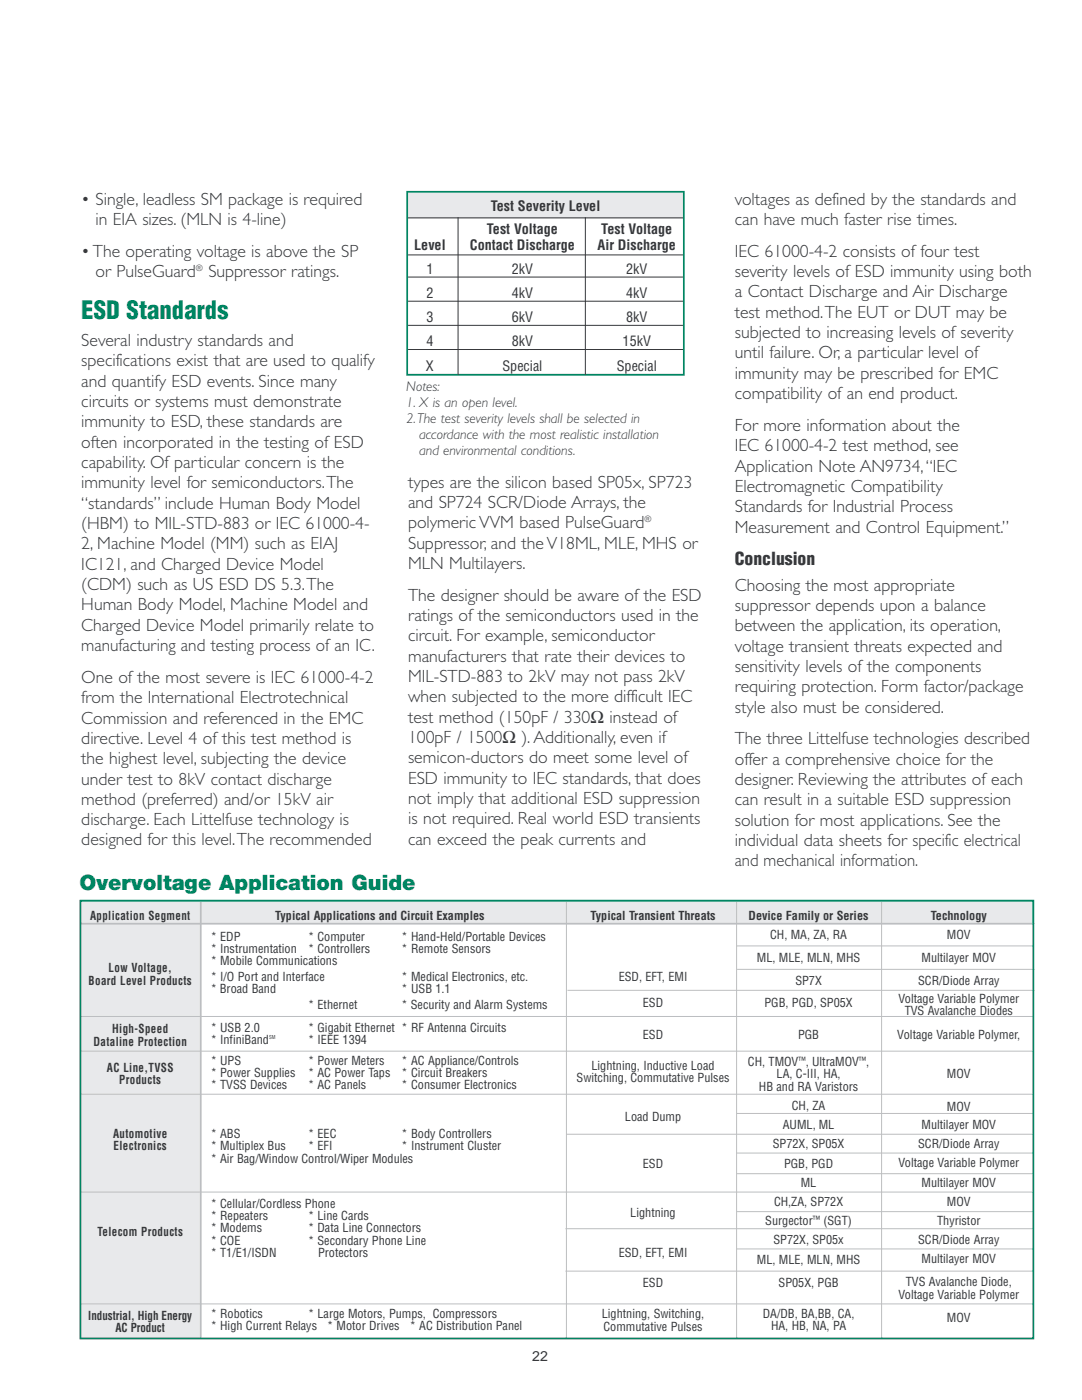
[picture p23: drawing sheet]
<svg xmlns="http://www.w3.org/2000/svg" width="216mm" height="279mm" viewBox="0 0 216 279" stroke-linecap="round" stroke-linejoin="round" font-family="sans-serif">
<defs><g id="words">
<text font-size="4.9" fill="#008562" x="16.2" y="63.8">ESD Standards</text>
<text font-size="4.2" fill="#008562" x="15.9" y="177.6">Overvoltage Application Guide</text>
<g font-size="3.5" fill="#35373a">
<text x="16.2" y="40.9">• Single, leadless SM package is required</text>
<text x="146.6" y="40.9">voltages as defined by the standards and</text>
<text x="19" y="44.9">in EIA sizes. (MLN is 4-line)</text>
<text x="146.6" y="44.9">can have much faster rise times.</text>
<text x="16.2" y="51.3">• The operating voltage is above the SP</text>
<text x="146.6" y="51.3">IEC 61000-4-2 consists of four test</text>
<text x="19" y="55.3">or PulseGuard</text>
<text x="41.6" y="55.3">Suppressor ratings.</text>
<text x="146.6" y="55.3">severity levels of ESD immunity using both</text>
<text x="146.6" y="59.4">a Contact Discharge and Air Discharge</text>
<text x="146.6" y="63.4">test method.The EUT or DUT may be</text>
<text x="16.2" y="69.1">Several industry standards and</text>
<text x="146.6" y="67.5">subjected to increasing levels of severity</text>
<text x="146.6" y="71.5">until failure. Or, a particular level of</text>
<text x="16.2" y="73.1">specifications exist that are used to qualify</text>
<text x="16.2" y="77.2">and quantify ESD events. Since many</text>
<text x="146.6" y="75.6">immunity may be prescribed for EMC</text>
<text x="16.2" y="81.3">circuits or systems must demonstrate</text>
<text x="146.6" y="79.7">compatibility of an end product.</text>
<text x="16.2" y="85.3">immunity to ESD, these standards are</text>
<text x="16.2" y="89.4">often incorporated in the testing of ESD</text>
<text x="146.6" y="86">For more information about the</text>
<text x="16.2" y="93.4">capability. Of particular concern is the</text>
<text x="146.6" y="90.1">IEC 61000-4-2 test method, see</text>
<text x="146.6" y="94.1">Application Note AN9734,“IEC</text>
<text x="16.2" y="97.5">immunity level for semiconductors.The</text>
<text x="16.2" y="101.5">“standards” include Human Body Model</text>
<text x="81.4" y="97.3">types are the silicon based SP05x, SP723</text>
<text x="81.4" y="101.4">and SP724 SCR/Diode Arrays, the</text>
<text x="146.6" y="98.2">Electromagnetic Compatibility</text>
<text x="16.2" y="105.6">(HBM) to MIL-STD-883 or IEC 61000-4-</text>
<text x="81.4" y="105.4">polymeric VVM based PulseGuard</text>
<text x="146.6" y="102.2">Standards for Industrial Process</text>
<text x="146.6" y="106.3">Measurement and Control Equipment.”</text>
<text x="16.2" y="109.7">2, Machine Model (MM) such as EIAJ</text>
<text x="16.2" y="113.7">IC121, and Charged Device Model</text>
<text x="81.4" y="109.5">Suppressor, and the V18ML, MLE, MHS or</text>
<text x="81.4" y="113.5">MLN Multilayers.</text>
<text x="146.6" y="112.8">Conclusion</text>
<text x="16.2" y="117.8">(CDM) such as US ESD DS 5.3.The</text>
<text x="81.4" y="119.9">The designer should be aware of the ESD</text>
<text x="146.6" y="117.9">Choosing the most appropriate</text>
<text x="16.2" y="121.8">Human Body Model, Machine Model and</text>
<text x="16.2" y="125.9">Charged Device Model primarily relate to</text>
<text x="81.4" y="123.9">ratings of the semiconductors used in the</text>
<text x="146.6" y="121.9">suppressor depends upon a balance</text>
<text x="146.6" y="126">between the application, its operation,</text>
<text x="16.2" y="129.9">manufacturing and testing process of an IC.</text>
<text x="81.4" y="128">circuit. For example, semiconductor</text>
<text x="146.6" y="130">voltage transient threats expected and</text>
<text x="16.2" y="136.3">One of the most severe is IEC 61000-4-2</text>
<text x="81.4" y="132">manufacturers that rate their devices to</text>
<text x="81.4" y="136.1">MIL-STD-883 to 2kV may not pass 2kV</text>
<text x="146.6" y="134.1">sensitivity levels of the components</text>
<text x="16.2" y="140.3">from the International Electrotechnical</text>
<text x="81.4" y="140.2">when subjected to the more difficult IEC</text>
<text x="146.6" y="138.2">requiring protection. Form factor/package</text>
<text x="146.6" y="142.2">style also must be considered.</text>
<text x="16.2" y="144.4">Commission and referenced in the EMC</text>
<text x="16.2" y="148.5">directive. Level 4 of this test method is</text>
<text x="81.4" y="148.3">100pF / 1500Ω ).Additionally, even if</text>
<text x="81.4" y="144.2">test method (150pF / 330Ω instead of</text>
<text x="146.6" y="148.6">The three Littelfuse technologies described</text>
<text x="16.2" y="152.5">the highest level, subjecting the device</text>
<text x="81.4" y="152.3">semicon-ductors do meet some level of</text>
<text x="146.6" y="152.6">offer a comprehensive choice for the</text>
<text x="16.2" y="156.6">under test to 8kV contact discharge</text>
<text x="16.2" y="160.6">method (preferred) and/or 15kV air</text>
<text x="81.4" y="156.4">ESD immunity to IEC standards, that does</text>
<text x="81.4" y="160.4">not imply that additional ESD suppression</text>
<text x="146.6" y="156.7">designer. Reviewing the attributes of each</text>
<text x="146.6" y="160.7">can result in a suitable ESD suppression</text>
<text x="16.2" y="164.7">discharge. Each Littelfuse technology is</text>
<text x="81.4" y="164.5">is not required. Real world ESD transients</text>
<text x="146.6" y="164.8">solution for most applications. See the</text>
<text x="16.2" y="168.7">designed for this level.The recommended</text>
<text x="81.4" y="168.6">can exceed the peak currents and</text>
<text x="146.6" y="168.8">individual data sheets for specific electrical</text>
<text x="146.6" y="172.9">and mechanical information.</text>
</g>
<g font-size="2.8" fill="#35373a">
<text x="97.2" y="46.7">Test Voltage</text>
<text x="97.9" y="42">Test Severity Level</text>
<text x="120" y="46.7">Test Voltage</text>
<text x="82.6" y="49.9">Level</text>
<text x="93.7" y="49.9">Contact Discharge</text>
<text x="119.2" y="49.9">Air Discharge</text>
<text x="85.1" y="54.7">1</text>
<text x="85.1" y="59.5">2</text>
<text x="102.1" y="54.7">2kV</text>
<text x="102.1" y="59.5">4kV</text>
<text x="124.9" y="54.7">2kV</text>
<text x="124.9" y="59.5">4kV</text>
<text x="85.1" y="64.3">3</text>
<text x="102.1" y="64.3">6kV</text>
<text x="124.9" y="64.3">8kV</text>
<text x="85.1" y="69.1">4</text>
<text x="102.1" y="69.1">8kV</text>
<text x="124.2" y="69.1">15kV</text>
<text x="85" y="73.9">X</text>
<text x="100.2" y="73.9">Special</text>
<text x="123.1" y="73.9">Special</text>
<text x="81.1" y="78">Notes:</text>
<text x="81.1" y="81.2">1. X is an open level.</text>
<text x="81.1" y="84.4">2.The test severity levels shall be selected in</text>
<text x="83.6" y="87.6">accordance with the most realistic installation</text>
<text x="83.6" y="90.7">and environmental conditions.</text>
<text x="106.2" y="271.5">22</text>
</g>
<g font-size="2.4" fill="#35373a">
<text x="18" y="183.6">Application Segment</text>
<text x="54.9" y="183.6">Typical Applications and Circuit Examples</text>
<text x="117.8" y="183.6">Typical Transient Threats</text>
<text x="149.4" y="183.6">Device Family or Series</text>
<text x="185.7" y="183.6">Technology</text>
<text x="42" y="187.8">* EDP</text>
<text x="42" y="190.2">* Instrumentation</text>
<text x="61.5" y="190.2">* Controllers</text>
<text x="61.5" y="187.8">* Computer</text>
<text x="80.1" y="190.2">* Remote Sensors</text>
<text x="80.1" y="187.8">* Hand-Held/Portable Devices</text>
<text x="151" y="192">ML, MLE, MLN, MHS</text>
<text x="153.7" y="187.5">CH, MA, ZA, RA</text>
<text x="183.9" y="192">Multilayer MOV</text>
<text x="189" y="187.5">MOV</text>
<text x="17.7" y="196.5">Board Level Products</text>
<text x="21.7" y="194.1">Low Voltage,</text>
<text x="42" y="192.7">* Mobile Communications</text>
<text x="42" y="195.8">* I/O Port and Interface</text>
<text x="80.1" y="195.8">* Medical Electronics, etc.</text>
<text x="123.5" y="195.8">ESD, EFT, EMI</text>
<text x="158.7" y="196.5">SP7X</text>
<text x="183.2" y="196.5">SCR/Diode Array</text>
<text x="42" y="198.2">* Broad Band</text>
<text x="61.5" y="201.4">* Ethernet</text>
<text x="80.1" y="201.4">* Security and Alarm Systems</text>
<text x="80.1" y="198.2">* USB 1.1</text>
<text x="128.3" y="201">ESD</text>
<text x="152.6" y="201">PGB, PGD, SP05X</text>
<text x="179.3" y="200.1">Voltage Variable Polymer</text>
<text x="180.5" y="202.6">TVS Avalanche Diodes</text>
<text x="18.6" y="208.7">Dataline Protection</text>
<text x="22.4" y="206.3">High-Speed</text>
<text x="42" y="205.9">* USB 2.0</text>
<text x="42" y="208.3">* InfiniBand</text>
<text x="61.5" y="208.3">* IEEE 1394</text>
<text x="61.5" y="205.9">* Gigabit Ethernet * RF Antenna Circuits</text>
<text x="128.3" y="207.3">ESD</text>
<text x="159.2" y="207.3">PGB</text>
<text x="179" y="207.4">Voltage Variable Polymer,</text>
<text x="21.3" y="213.9">AC Line,TVSS</text>
<text x="42" y="212.5">* UPS</text>
<text x="42" y="215">* Power Supplies</text>
<text x="61.5" y="212.5">* Power Meters</text>
<text x="61.5" y="215">* AC Power Taps</text>
<text x="80.1" y="212.5">* AC Appliance/Controls</text>
<text x="80.1" y="215">* Circuit Breakers</text>
<text x="118" y="213.6">Lightning, Inductive Load</text>
<text x="149.2" y="212.7">CH, TMOV , UltraMOV ,</text>
<text x="155" y="215.2">LA, C-III, HA,</text>
<text x="189" y="215.1">MOV</text>
<text x="23.8" y="216.4">Products</text>
<text x="42" y="217.4">* TVSS Devices</text>
<text x="61.5" y="217.4">* AC Panels</text>
<text x="80.1" y="217.4">* Consumer Electronics</text>
<text x="115.1" y="216">Switching, Commutative Pulses</text>
<text x="151.4" y="217.7">HB and RA Varistors</text>
<text x="158" y="221.5">CH, ZA</text>
<text x="189" y="221.8">MOV</text>
<text x="22.6" y="227.1">Automotive</text>
<text x="42" y="227.1">* ABS</text>
<text x="61.5" y="227.1">* EEC</text>
<text x="80.1" y="227.1">* Body Controllers</text>
<text x="124.7" y="223.7">Load Dump</text>
<text x="156.2" y="225.4">AUML, ML</text>
<text x="183.9" y="225.3">Multilayer MOV</text>
<text x="22.7" y="229.6">Electronics</text>
<text x="42" y="229.6">* Multiplex Bus</text>
<text x="42" y="232">* Air Bag/Window Control/Wiper Modules</text>
<text x="61.5" y="229.6">* EFI</text>
<text x="80.1" y="229.6">* Instrument Cluster</text>
<text x="128.3" y="233.1">ESD</text>
<text x="154.2" y="229.2">SP72X, SP05X</text>
<text x="156.4" y="233">PGB, PGD</text>
<text x="179.3" y="233">Voltage Variable Polymer</text>
<text x="183.2" y="229.2">SCR/Diode Array</text>
<text x="159.8" y="236.9">ML</text>
<text x="183.9" y="236.8">Multilayer MOV</text>
<text x="42" y="241.1">* Cellular/Cordless Phone</text>
<text x="42" y="243.5">* Repeaters</text>
<text x="42" y="246">* Modems</text>
<text x="61.5" y="243.5">* Line Cards</text>
<text x="61.5" y="246">* Data Line Connectors</text>
<text x="125.8" y="242.8">Lightning</text>
<text x="152.7" y="244.5">Surgector</text>
<text x="154.4" y="240.7">CH,ZA, SP72X</text>
<text x="164.3" y="244.5">(SGT)</text>
<text x="187" y="244.5">Thyristor</text>
<text x="189" y="240.6">MOV</text>
<text x="19.4" y="246.6">Telecom Products</text>
<text x="42" y="248.4">* COE</text>
<text x="42" y="250.8">* T1/E1/ISDN</text>
<text x="61.5" y="248.4">* Secondary Phone Line</text>
<text x="63.5" y="250.8">Protectors</text>
<text x="123.5" y="250.8">ESD, EFT, EMI</text>
<text x="154.3" y="248.3">SP72X, SP05x</text>
<text x="183.2" y="248.3">SCR/Diode Array</text>
<text x="128.3" y="256.8">ESD</text>
<text x="151" y="252.2">ML, MLE, MLN, MHS</text>
<text x="155.4" y="256.8">SP05X, PGB</text>
<text x="180.8" y="256.7">TVS Avalanche Diode,</text>
<text x="183.9" y="252.1">Multilayer MOV</text>
<text x="17.6" y="263.4">Industrial, High Energy</text>
<text x="42" y="263.1">* Robotics</text>
<text x="61.5" y="263.1">* Large Motors, Pumps, Compressors</text>
<text x="120.1" y="263.1">Lightning, Switching,</text>
<text x="152.2" y="263.1">DA/DB, BA,BB, CA,</text>
<text x="179.3" y="259.2">Voltage Variable Polymer</text>
<text x="189" y="263.7">MOV</text>
<text x="23" y="265.8">AC Product</text>
<text x="42" y="265.5">* High Current Relays</text>
<text x="65.3" y="265.5">* Motor Drives</text>
<text x="81.8" y="265.5">* AC Distribution Panel</text>
<text x="120.4" y="265.5">Commutative Pulses</text>
<text x="153.9" y="265.5">HA, HB, NA, PA</text>
</g>
<g font-size="1.9" fill="#35373a">
<text x="159.3" y="212.4">™</text>
<text x="171.4" y="212.4">™</text>
<text x="162.2" y="244.2">™</text>
</g>
<g font-size="1.8" fill="#35373a">
<text x="39.1" y="54.1">®</text>
<text x="128.6" y="104.2">®</text>
</g>
<text font-size="1.1" fill="#35373a" x="53.7" y="207.4">SM</text>
</g></defs>
<path d="M81.4 38.2h54.9v5.4h-54.9z" fill-rule="evenodd" fill="#e8e9eb"/>
<path d="M81.4 43.5h54.9M81.4 50.9h54.9M81.4 55.3h54.9M81.4 60.1h54.9M81.4 64.9h54.9M81.4 69.8h54.9" fill="none" stroke="#35373a" stroke-width=".2"/>
<path d="M81.2 38.3h55.3v36.5h-55.3z" fill="none" stroke="#008562" stroke-width=".35"/>
<path d="M81.1 76.1h55.7v16h-55.7z" fill-rule="evenodd" fill="#fff"/>
<path d="M91.4 43.4v31.5M116.8 43.3v31.5" fill="none" stroke="#35373a" stroke-width=".2"/>
<g fill="#e8e9eb">
<path d="M15.9 179.7h190.5v4.7h-190.5z" fill-rule="evenodd"/>
<path d="M15.9 182.1h24.1v85h-24.1z" fill-rule="evenodd"/>
</g>
<path d="M40.1 179.7v87.4M16 184.3h190.4" fill="none" stroke="#bcbec1" stroke-width=".35"/>
<g fill="none" stroke="#bcbec1" stroke-width=".2">
<path d="M113 179.7v87.4M147 179.7v87.4M175.9 179.7v87.3M113.2 197.6h93.2M147 188.8h59.4M147.1 193.5h59.3M15.9 209.8h190.1M15.9 218.4h190.2M16 202.9h190M16 237.9h190M113 226.4h93M146.9 230.1h59.5"/>
<path d="M147 222.2h59.1M147 234.2h59.1M112.8 245.2h93.3M112.8 253.7h93.3M147 249.3h59.1M147 241.8h59.1M15.9 260.2h190.5"/>
</g>
<path d="M16.1 179.7h190.1v87.4h-190.1z" fill="none" stroke="#008562" stroke-width=".35"/>
<use href="#words"/>
</svg>
